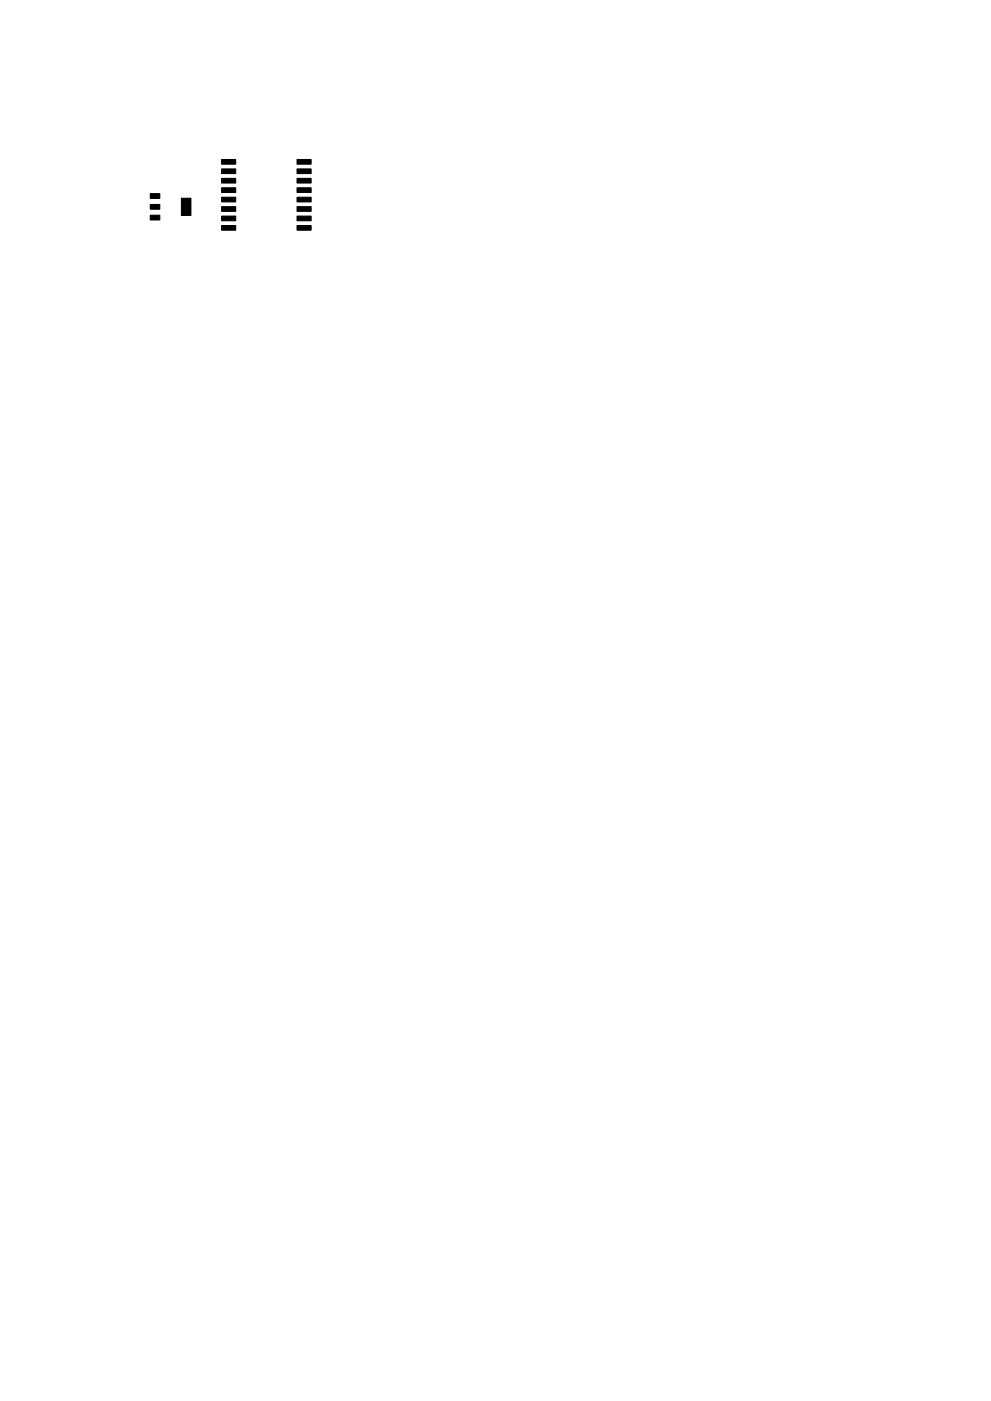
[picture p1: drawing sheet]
<svg xmlns="http://www.w3.org/2000/svg" width="210mm" height="297mm" viewBox="0 0 210 297" stroke-linecap="round" stroke-linejoin="round" font-family="sans-serif">
<g fill="#000" stroke="#000" stroke-width=".21">
<path d="M47 33.8h3v1h-3zM47 35.8h3v1h-3zM47 37.8h3v1h-3zM47 39.8h3v1h-3zM63 39.8h3v1h-3zM63 37.8h3v1h-3zM63 35.8h3v1h-3zM63 33.8h3v1h-3zM31.9 43.3h2v1.1h-2zM31.9 45.6h2v1h-2zM31.9 41.1h2v1h-2zM38.5 42h2v3.7h-2z"/>
<path d="M47 41.8h3v1h-3zM47 43.8h3v1h-3zM47 45.8h3v1h-3zM47 47.8h3v1h-3zM63 47.8h3v1h-3zM63 45.8h3v1h-3zM63 43.8h3v1h-3zM63 41.8h3v1h-3z"/>
</g>
</svg>
